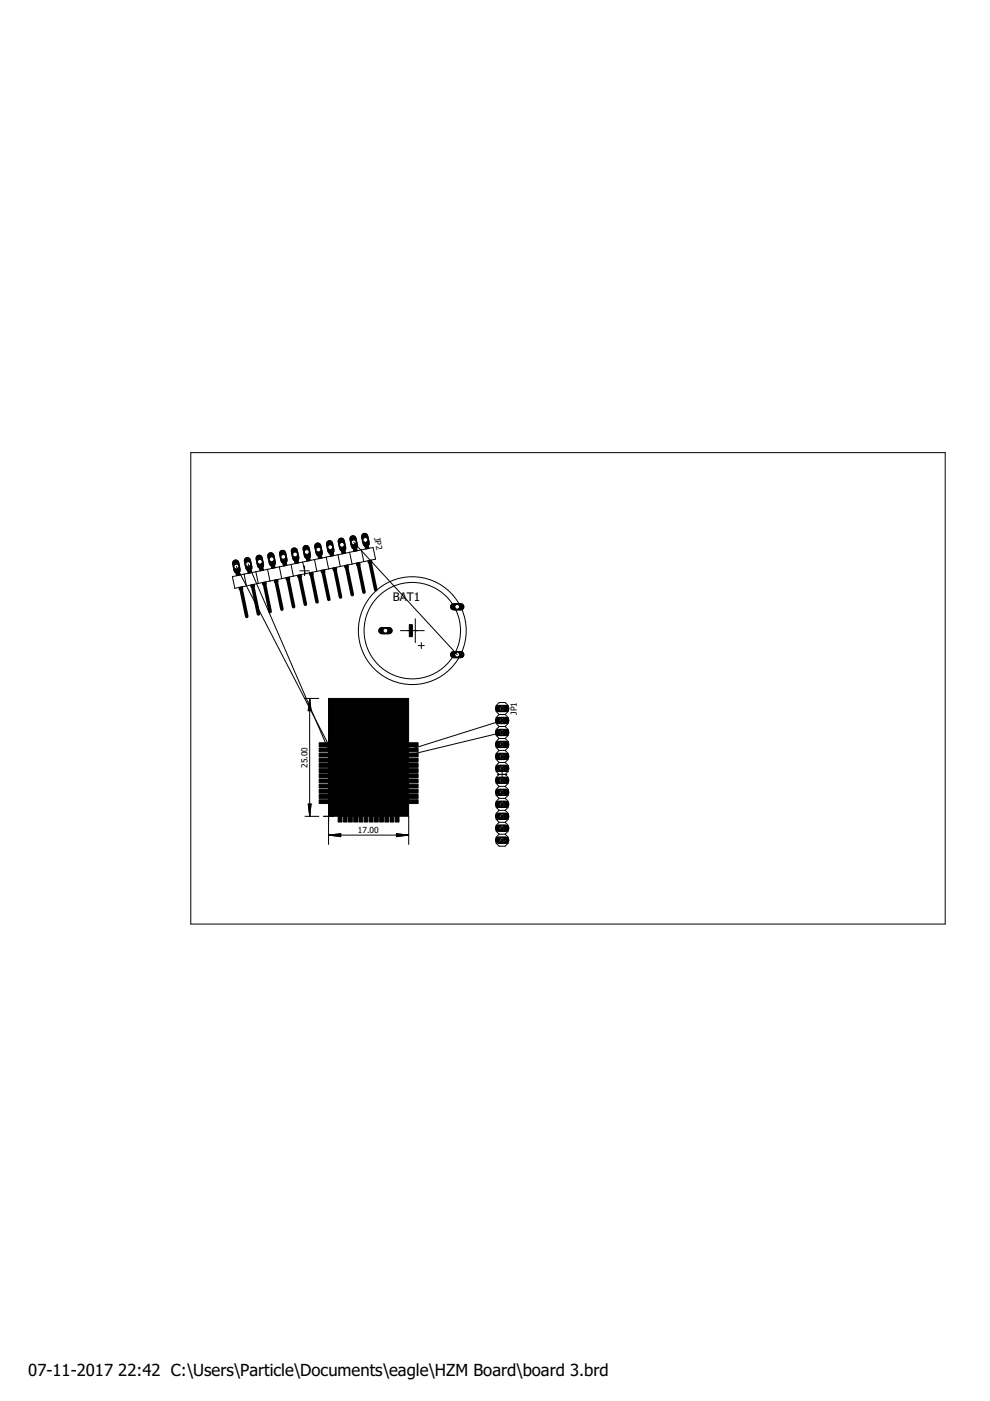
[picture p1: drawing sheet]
<svg xmlns="http://www.w3.org/2000/svg" width="210mm" height="297mm" viewBox="0 0 210 297" stroke-linecap="round" stroke-linejoin="round" font-family="sans-serif">
<defs><g id="words">
<g font-size="3.5">
<text x="6" y="291.7">07-11-2017</text>
<text x="25.1" y="291.7">22:42 C:\Users\Particle\Documents\eagle\HZM Board\board 3.brd</text>
</g>
<text font-size="2.5" x="83.3" y="127.4">BAT1</text>
<g font-size="1.8">
<text x="79.3" y="114.1" transform="rotate(78 79.3 114.1)">JP2</text>
<text x="109.6" y="151.6" transform="rotate(-90 109.6 151.6)">JP1</text>
<text x="65.2" y="162.8" transform="rotate(-90 65.2 162.8)">25.00</text>
<text x="75.9" y="176.6">17.00</text>
</g>
</g></defs>
<path d="M81 133.7h1.5" fill="none" stroke="#000" stroke-width="1.5"/>
<circle cx="81.7" cy="133.7" r=".51" fill="#fff" stroke="#000" stroke-width=".21"/>
<path d="M96.2 138.8h1.5" fill="none" stroke="#000" stroke-width="1.5"/>
<circle cx="96.9" cy="138.8" r=".51" fill="#fff" stroke="#000" stroke-width=".21"/>
<path d="M96.2 128.7h1.5" fill="none" stroke="#000" stroke-width="1.5"/>
<circle cx="96.9" cy="128.7" r=".51" fill="#fff" stroke="#000" stroke-width=".21"/>
<path d="M105.7 150.2h1.5" fill="none" stroke="#000" stroke-width="1.5"/>
<circle cx="106.5" cy="150.2" r=".51" fill="#fff" stroke="#000" stroke-width=".21"/>
<path d="M105.7 152.8h1.5" fill="none" stroke="#000" stroke-width="1.5"/>
<circle cx="106.5" cy="152.8" r=".51" fill="#fff" stroke="#000" stroke-width=".21"/>
<path d="M105.7 155.3h1.5" fill="none" stroke="#000" stroke-width="1.5"/>
<circle cx="106.5" cy="155.3" r=".51" fill="#fff" stroke="#000" stroke-width=".21"/>
<path d="M105.7 157.8h1.5" fill="none" stroke="#000" stroke-width="1.5"/>
<circle cx="106.5" cy="157.8" r=".51" fill="#fff" stroke="#000" stroke-width=".21"/>
<path d="M105.7 160.4h1.5" fill="none" stroke="#000" stroke-width="1.5"/>
<circle cx="106.5" cy="160.4" r=".51" fill="#fff" stroke="#000" stroke-width=".21"/>
<path d="M105.7 162.9h1.5" fill="none" stroke="#000" stroke-width="1.5"/>
<circle cx="106.5" cy="162.9" r=".51" fill="#fff" stroke="#000" stroke-width=".21"/>
<path d="M105.7 165.5h1.5" fill="none" stroke="#000" stroke-width="1.5"/>
<circle cx="106.5" cy="165.5" r=".51" fill="#fff" stroke="#000" stroke-width=".21"/>
<path d="M105.7 168h1.5" fill="none" stroke="#000" stroke-width="1.5"/>
<circle cx="106.5" cy="168" r=".51" fill="#fff" stroke="#000" stroke-width=".21"/>
<path d="M105.7 170.5h1.5" fill="none" stroke="#000" stroke-width="1.5"/>
<circle cx="106.5" cy="170.5" r=".51" fill="#fff" stroke="#000" stroke-width=".21"/>
<path d="M105.7 173.1h1.5" fill="none" stroke="#000" stroke-width="1.5"/>
<circle cx="106.5" cy="173.1" r=".51" fill="#fff" stroke="#000" stroke-width=".21"/>
<path d="M105.7 175.6h1.5" fill="none" stroke="#000" stroke-width="1.5"/>
<circle cx="106.5" cy="175.6" r=".51" fill="#fff" stroke="#000" stroke-width=".21"/>
<path d="M105.7 178.1h1.5" fill="none" stroke="#000" stroke-width="1.5"/>
<circle cx="106.5" cy="178.1" r=".51" fill="#fff" stroke="#000" stroke-width=".21"/>
<path d="M77.3 113.7l.3 1.5" fill="none" stroke="#000" stroke-width="1.5"/>
<circle cx="77.5" cy="114.5" r=".51" fill="#fff" stroke="#000" stroke-width=".21"/>
<path d="M74.8 114.2l.3 1.5" fill="none" stroke="#000" stroke-width="1.5"/>
<circle cx="75" cy="115" r=".51" fill="#fff" stroke="#000" stroke-width=".21"/>
<path d="M72.3 114.7l.4 1.5" fill="none" stroke="#000" stroke-width="1.5"/>
<circle cx="72.5" cy="115.5" r=".51" fill="#fff" stroke="#000" stroke-width=".21"/>
<path d="M69.9 115.3l.3 1.5" fill="none" stroke="#000" stroke-width="1.5"/>
<circle cx="70" cy="116" r=".51" fill="#fff" stroke="#000" stroke-width=".21"/>
<path d="M67.4 115.8l.3 1.5" fill="none" stroke="#000" stroke-width="1.5"/>
<circle cx="67.5" cy="116.5" r=".51" fill="#fff" stroke="#000" stroke-width=".21"/>
<path d="M64.9 116.3l.3 1.5" fill="none" stroke="#000" stroke-width="1.5"/>
<circle cx="65" cy="117" r=".51" fill="#fff" stroke="#000" stroke-width=".21"/>
<path d="M62.4 116.8l.3 1.5" fill="none" stroke="#000" stroke-width="1.5"/>
<circle cx="62.6" cy="117.6" r=".51" fill="#fff" stroke="#000" stroke-width=".21"/>
<path d="M59.9 117.3l.3 1.5" fill="none" stroke="#000" stroke-width="1.5"/>
<circle cx="60.1" cy="118.1" r=".51" fill="#fff" stroke="#000" stroke-width=".21"/>
<path d="M57.4 117.8l.3 1.5" fill="none" stroke="#000" stroke-width="1.5"/>
<circle cx="57.6" cy="118.6" r=".51" fill="#fff" stroke="#000" stroke-width=".21"/>
<path d="M54.9 118.4l.3 1.4" fill="none" stroke="#000" stroke-width="1.5"/>
<circle cx="55.1" cy="119.1" r=".51" fill="#fff" stroke="#000" stroke-width=".21"/>
<path d="M52.5 118.9l.3 1.5" fill="none" stroke="#000" stroke-width="1.5"/>
<circle cx="52.6" cy="119.6" r=".51" fill="#fff" stroke="#000" stroke-width=".21"/>
<path d="M50 119.4l.3 1.5" fill="none" stroke="#000" stroke-width="1.5"/>
<circle cx="50.1" cy="120.1" r=".51" fill="#fff" stroke="#000" stroke-width=".21"/>
<g fill="#000" stroke="#000" stroke-width=".21">
<path d="M67.7 159.7h3.9v.8h-3.9zM67.7 158.6h3.9v.8h-3.9zM67.7 157.5h3.9v.8h-3.9zM84.7 159.7h3.9v.8h-3.9zM84.7 157.5h3.9v.8h-3.9zM84.7 158.6h3.9v.8h-3.9zM67.7 169.6h3.9v.8h-3.9zM67.7 168.5h3.9v.8h-3.9zM67.7 167.4h3.9v.8h-3.9zM67.7 166.3h3.9v.8h-3.9zM67.7 165.2h3.9v.8h-3.9zM67.7 164.1h3.9v.8h-3.9z"/>
<path d="M67.7 163h3.9v.8h-3.9zM67.7 161.9h3.9v.8h-3.9zM67.7 160.8h3.9v.8h-3.9zM71.7 171.9h.8v2.4h-.8zM72.8 171.9h.8v2.4h-.8zM73.9 171.9h.8v2.4h-.8zM75 171.9h.8v2.4h-.8zM76.1 171.9h.8v2.4h-.8zM77.2 171.9h.8v2.4h-.8zM78.3 171.9h.8v2.4h-.8zM79.4 171.9h.8v2.4h-.8zM80.5 171.9h.8v2.4h-.8z"/>
<path d="M81.6 171.9h.8v2.4h-.8zM82.7 171.9h.8v2.4h-.8zM83.8 171.9h.8v2.4h-.8zM84.7 169.6h3.9v.8h-3.9zM84.7 168.5h3.9v.8h-3.9zM84.7 167.4h3.9v.8h-3.9zM84.7 166.3h3.9v.8h-3.9zM84.7 165.2h3.9v.8h-3.9zM84.7 164.1h3.9v.8h-3.9zM84.7 163h3.9v.8h-3.9zM84.7 161.9h3.9v.8h-3.9zM84.7 160.8h3.9v.8h-3.9z"/>
</g>
<path d="M81 133.7h1.5" fill="none" stroke="#000" stroke-width="1.5"/>
<circle cx="81.7" cy="133.7" r=".51" fill="#fff" stroke="#000" stroke-width=".21"/>
<path d="M96.2 138.8h1.5" fill="none" stroke="#000" stroke-width="1.5"/>
<circle cx="96.9" cy="138.8" r=".51" fill="#fff" stroke="#000" stroke-width=".21"/>
<path d="M96.2 128.7h1.5" fill="none" stroke="#000" stroke-width="1.5"/>
<circle cx="96.9" cy="128.7" r=".51" fill="#fff" stroke="#000" stroke-width=".21"/>
<path d="M105.7 150.2h1.5" fill="none" stroke="#000" stroke-width="1.5"/>
<circle cx="106.5" cy="150.2" r=".51" fill="#fff" stroke="#000" stroke-width=".21"/>
<path d="M105.7 152.8h1.5" fill="none" stroke="#000" stroke-width="1.5"/>
<circle cx="106.5" cy="152.8" r=".51" fill="#fff" stroke="#000" stroke-width=".21"/>
<path d="M105.7 155.3h1.5" fill="none" stroke="#000" stroke-width="1.5"/>
<circle cx="106.5" cy="155.3" r=".51" fill="#fff" stroke="#000" stroke-width=".21"/>
<path d="M105.7 157.8h1.5" fill="none" stroke="#000" stroke-width="1.5"/>
<circle cx="106.5" cy="157.8" r=".51" fill="#fff" stroke="#000" stroke-width=".21"/>
<path d="M105.7 160.4h1.5" fill="none" stroke="#000" stroke-width="1.5"/>
<circle cx="106.5" cy="160.4" r=".51" fill="#fff" stroke="#000" stroke-width=".21"/>
<path d="M105.7 162.9h1.5" fill="none" stroke="#000" stroke-width="1.5"/>
<circle cx="106.5" cy="162.9" r=".51" fill="#fff" stroke="#000" stroke-width=".21"/>
<path d="M105.7 165.5h1.5" fill="none" stroke="#000" stroke-width="1.5"/>
<circle cx="106.5" cy="165.5" r=".51" fill="#fff" stroke="#000" stroke-width=".21"/>
<path d="M105.7 168h1.5" fill="none" stroke="#000" stroke-width="1.5"/>
<circle cx="106.5" cy="168" r=".51" fill="#fff" stroke="#000" stroke-width=".21"/>
<path d="M105.7 170.5h1.5" fill="none" stroke="#000" stroke-width="1.5"/>
<circle cx="106.5" cy="170.5" r=".51" fill="#fff" stroke="#000" stroke-width=".21"/>
<path d="M105.7 173.1h1.5" fill="none" stroke="#000" stroke-width="1.5"/>
<circle cx="106.5" cy="173.1" r=".51" fill="#fff" stroke="#000" stroke-width=".21"/>
<path d="M105.7 175.6h1.5" fill="none" stroke="#000" stroke-width="1.5"/>
<circle cx="106.5" cy="175.6" r=".51" fill="#fff" stroke="#000" stroke-width=".21"/>
<path d="M105.7 178.1h1.5" fill="none" stroke="#000" stroke-width="1.5"/>
<circle cx="106.5" cy="178.1" r=".51" fill="#fff" stroke="#000" stroke-width=".21"/>
<path d="M77.3 113.7l.3 1.5" fill="none" stroke="#000" stroke-width="1.5"/>
<circle cx="77.5" cy="114.5" r=".51" fill="#fff" stroke="#000" stroke-width=".21"/>
<path d="M74.8 114.2l.3 1.5" fill="none" stroke="#000" stroke-width="1.5"/>
<circle cx="75" cy="115" r=".51" fill="#fff" stroke="#000" stroke-width=".21"/>
<path d="M72.3 114.7l.4 1.5" fill="none" stroke="#000" stroke-width="1.5"/>
<circle cx="72.5" cy="115.5" r=".51" fill="#fff" stroke="#000" stroke-width=".21"/>
<path d="M69.9 115.3l.3 1.5" fill="none" stroke="#000" stroke-width="1.5"/>
<circle cx="70" cy="116" r=".51" fill="#fff" stroke="#000" stroke-width=".21"/>
<path d="M67.4 115.8l.3 1.5" fill="none" stroke="#000" stroke-width="1.5"/>
<circle cx="67.5" cy="116.5" r=".51" fill="#fff" stroke="#000" stroke-width=".21"/>
<path d="M64.9 116.3l.3 1.5" fill="none" stroke="#000" stroke-width="1.5"/>
<circle cx="65" cy="117" r=".51" fill="#fff" stroke="#000" stroke-width=".21"/>
<path d="M62.4 116.8l.3 1.5" fill="none" stroke="#000" stroke-width="1.5"/>
<circle cx="62.6" cy="117.6" r=".51" fill="#fff" stroke="#000" stroke-width=".21"/>
<path d="M59.9 117.3l.3 1.5" fill="none" stroke="#000" stroke-width="1.5"/>
<circle cx="60.1" cy="118.1" r=".51" fill="#fff" stroke="#000" stroke-width=".21"/>
<path d="M57.4 117.8l.3 1.5" fill="none" stroke="#000" stroke-width="1.5"/>
<circle cx="57.6" cy="118.6" r=".51" fill="#fff" stroke="#000" stroke-width=".21"/>
<path d="M54.9 118.4l.3 1.4" fill="none" stroke="#000" stroke-width="1.5"/>
<circle cx="55.1" cy="119.1" r=".51" fill="#fff" stroke="#000" stroke-width=".21"/>
<path d="M52.5 118.9l.3 1.5" fill="none" stroke="#000" stroke-width="1.5"/>
<circle cx="52.6" cy="119.6" r=".51" fill="#fff" stroke="#000" stroke-width=".21"/>
<path d="M50 119.4l.3 1.5" fill="none" stroke="#000" stroke-width="1.5"/>
<circle cx="50.1" cy="120.1" r=".51" fill="#fff" stroke="#000" stroke-width=".21"/>
<g fill="none" stroke="#000" stroke-width=".21">
<path d="M40.4 96h160v99.9h-160zM52.6 119.6l17.1 39.4M61.7 119.7l.5 2.5M64.2 119.2l-5 1M64.2 119.2l.5 2.4M66.7 118.6l.5 2.5M66.7 118.6l-2.5 .6M69.2 118.1l.5 2.5M71.6 117.6l.6 2.5M71.6 117.6l-4.9 1M74.1 117.1l5-1 .5 2.5-2.5 .5M74.1 117.1l.6 2.5"/>
<path d="M74.1 117.1l-2.5 .5M74.7 119.6l-2.5 .5M75 115l21.9 23.8M76.6 116.6l.5 2.5M77.1 119.1l-2.4 .5M50.1 120.1l19.6 37.8M51.8 121.7l.5 2.5M51.8 121.7l-2.5 .6 .5 2.4 2.5-.5M54.3 121.2l.5 2.5M54.8 123.7l-2.5 .5M56.7 120.7l.5 2.5M56.7 120.7l-4.9 1"/>
<path d="M59.2 120.2l.5 2.5M59.2 120.2l-2.5 .5M59.7 122.7l-4.9 1M62.2 122.2l-2.5 .5M63.6 121h2M64.6 120v2M69.7 120.6l-7.5 1.6M72.2 120.1l-2.5 .5M84.9 133.7h5.1M87.4 132.7v2M88.1 131.2v5M88.7 136.9h1.3"/>
<path d="M89.3 136.2v1.3M64.7 148.1h2.9M65.7 148.1v24.9M65.7 148.1l.3 2.6h-.7zM65.7 148.1l-.2 2.6M65.7 148.1l.1 2.6M65.7 148.1l-.3 2.6M65.7 148.1l.2 2.6M105.8 151.5l-.6-.6v-1.3l.6-.7h1.3l.6 .7v1.3l-.6 .6M105.8 151.5l-.6 .6v1.3l.6 .6M105.8 154l-.6 .7v1.2l.6 .7M105.8 156.6l-.6 .6v1.3l.6 .6"/>
<path d="M105.8 159.1l-.6 .6v1.3l.6 .6M105.8 159.1h1.3M105.8 156.6h1.3M105.8 151.5h1.3M105.8 154h1.3M106.5 152.8l-19.8 6.2M106.5 155.3l-19.8 4.8M107.1 151.5l.6 .6v1.3l-.6 .6M107.1 154l.6 .7v1.2l-.6 .7M107.1 156.6l.6 .6v1.3l-.6 .6M107.1 159.1l.6 .6v1.3l-.6 .6M64.7 173.1h2.9"/>
<path d="M65.3 170.5h.7l-.3 2.5zM65.4 170.5l.3 2.5M65.5 170.5l.2 2.5M65.8 170.5l-.1 2.5M65.9 170.5l-.2 2.5M68.6 173.1h2.2M69.7 172v7M69.7 177.1h16.9M69.7 177.1l2.5-.4v.7zM69.7 177.1l2.5 .1M69.7 177.1l2.5 .2M72.2 176.9l-2.5 .2"/>
<path d="M72.2 176.8l-2.5 .3M84.1 176.7l2.5 .4-2.5 .3zM84.1 176.9l2.5 .2M84.1 176.8l2.5 .3M86.6 177.1l-2.5 .1M86.6 177.1l-2.5 .2M86.7 173.1v5.9M105.5 164.2h2M105.8 176.9l-.6 .6v1.3l.6 .6h1.3l.6-.6v-1.3l-.6-.6M105.8 174.3h1.3M105.8 171.8l-.6 .6v1.3l.6 .6M105.8 176.9h1.3"/>
<path d="M105.8 174.3l-.6 .7v1.2l.6 .7M105.8 161.6l-.6 .7v1.3l.6 .6-.6 .6v1.3l.6 .6M105.8 166.7l-.6 .7v1.2l.6 .7M105.8 169.3l-.6 .6v1.3l.6 .6M105.8 171.8h1.3M105.8 166.7h1.3M105.8 169.3h1.3M105.8 161.6h1.3M106.5 163.2v2M107.1 161.6l.6 .7v1.3l-.6 .6 .6 .6v1.3l-.6 .6M107.1 166.7l.6 .7v1.2l-.6 .7M107.1 169.3l.6 .6v1.3l-.6 .6"/>
<path d="M107.1 171.8l.6 .6v1.3l-.6 .6M107.1 174.3l.6 .7v1.2l-.6 .7"/>
<circle cx="87.4" cy="133.7" r="11.4"/>
<circle cx="87.4" cy="133.7" r="10.2"/>
</g>
<g fill="#000" stroke="#000" stroke-width=".21">
<path d="M57.4 119.5l.7-.1 .2 1-.7 .1zM59.9 119l.7-.1 .2 1-.7 .1zM62.4 118.5l.7-.2 .2 1-.7 .2zM64.9 118l.7-.2 .2 1-.7 .2zM67.3 117.5l.8-.2 .2 1-.8 .2zM69.8 117l.8-.2 .2 1-.8 .2zM72.3 116.4l.8-.1 .2 1-.8 .1zM73 119.9l.8-.1 .1 .5-.8 .1zM74.8 115.9l.7-.1 .3 1-.8 .1zM75.5 119.4l.8-.1 .1 .5-.8 .1zM77.3 115.4l.7-.1 .2 .9-.7 .2zM78 118.9l.8-.2v.5l-.7 .2z"/>
<path d="M49.9 121.1l.8-.2 .2 1-.8 .2zM50.7 124.6l.7-.2 .1 .5-.7 .2zM52.4 120.6l.8-.2 .2 1-.8 .2zM53.1 124l.8-.1 .1 .5-.8 .1zM54.9 120.1l.7-.2 .3 1-.8 .1zM55.6 123.5l.8-.1 .1 .5-.8 .1zM58.1 123l.8-.1 .1 .5-.8 .1zM60.6 122.5l.7-.2 .1 .5-.7 .2zM63.1 122l.7-.2 .1 .5-.7 .2zM65.6 121.5l.7-.2 .1 .5-.7 .2zM68.1 120.9l.7-.1 .1 .5-.7 .2zM70.5 120.4l.8-.1 .1 .5-.7 .1z"/>
<path d="M86.8 132.4h.6v2.6h-.6zM69.7 148.1h16.9v25h-16.9zM106.2 157.6h.5v.5h-.5zM106.2 155h.5v.6h-.5zM106.2 152.5h.5v.5h-.5zM106.2 150h.5v.5h-.5zM106.2 175.3h.5v.6h-.5zM106.2 172.8h.5v.5h-.5zM106.2 170.3h.5v.5h-.5zM106.2 167.7h.5v.6h-.5zM106.2 165.2h.5v.5h-.5zM106.2 162.7h.5v.5h-.5z"/>
<path d="M106.2 160.1h.5v.5h-.5zM106.2 177.9h.5v.5h-.5z"/>
</g>
<path d="M76 120l1.2 5.5M78.5 119.4l1.2 5.6M51.2 125.1l1.1 5.6M53.6 124.6l1.2 5.6M56.1 124.1l1.2 5.6M58.6 123.5l1.2 5.7M61.1 123l1.2 5.6M63.6 122.5l1.1 5.6M66.1 122l1.1 5.6M68.6 121.5l1.1 5.6M71.1 121l1.1 5.6M73.5 120.5l1.2 5.6" fill="none" stroke="#000" stroke-width=".76"/>
<use href="#words"/>
</svg>
